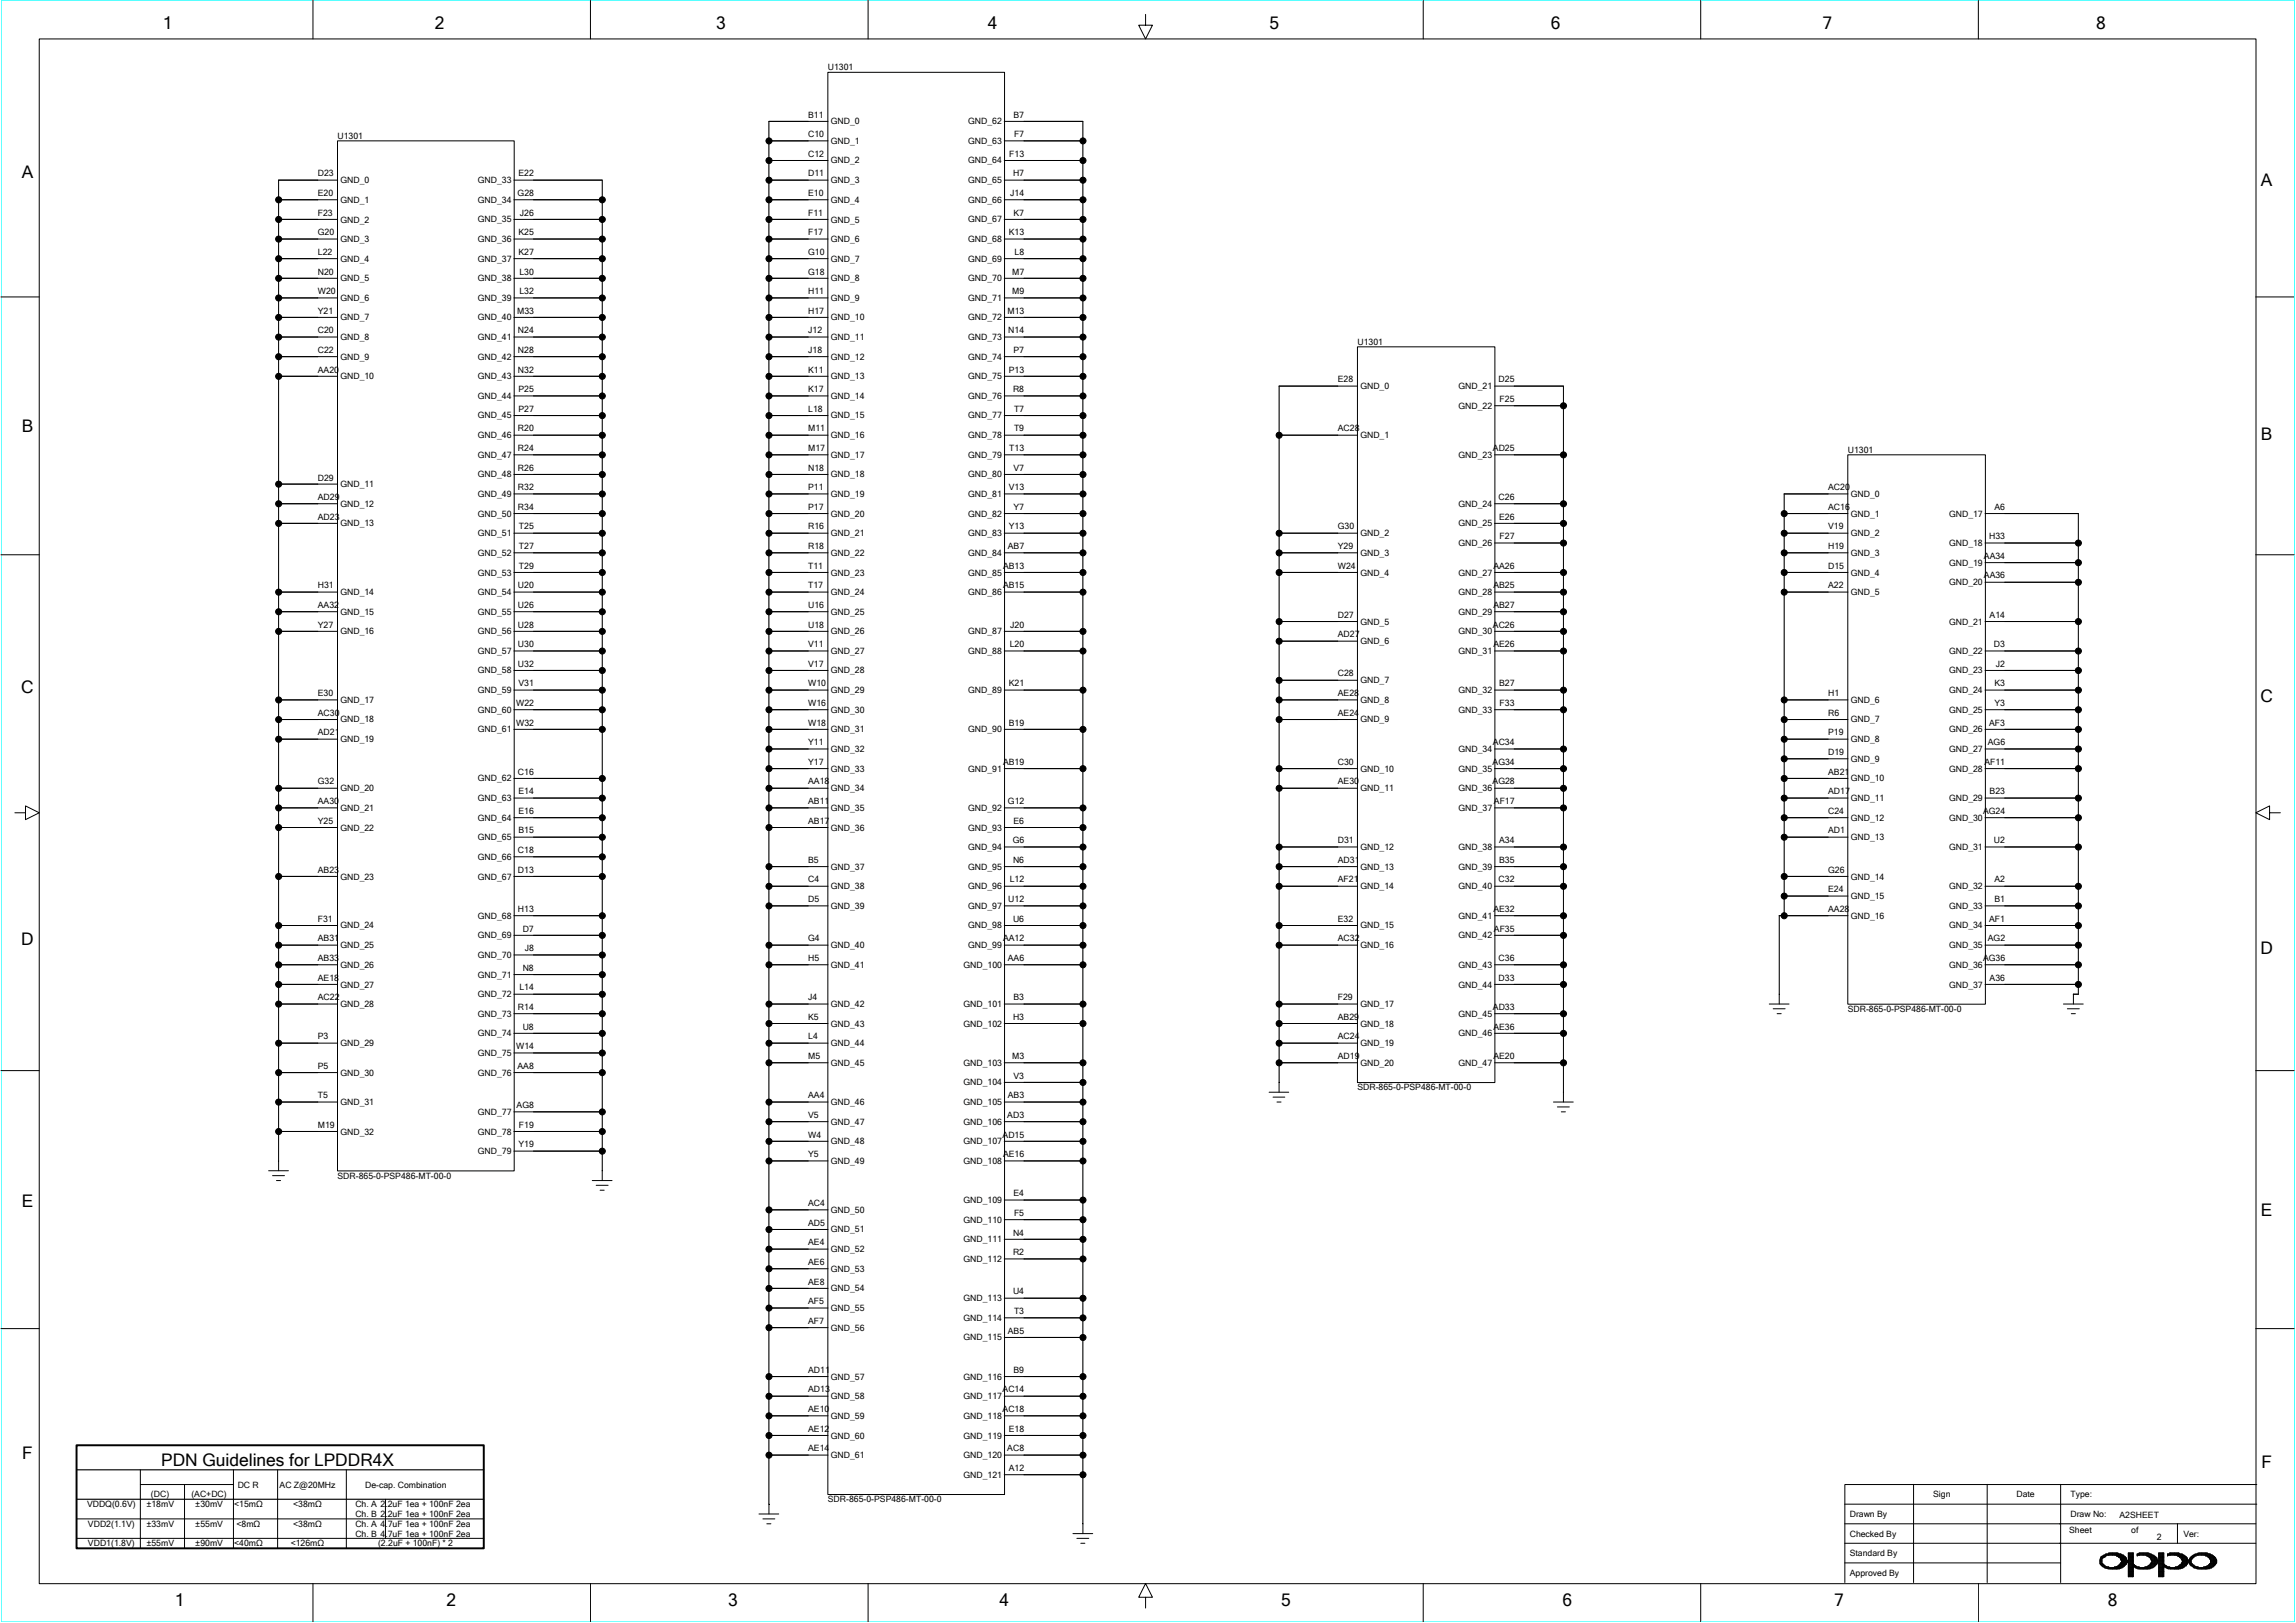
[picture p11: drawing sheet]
<svg xmlns="http://www.w3.org/2000/svg" width="297mm" height="210mm" viewBox="0 0 297 210" stroke-linecap="round" stroke-linejoin="round" font-family="sans-serif">
<defs><g id="words">
<g font-size="2.2">
<text x="21.1" y="3.8">1</text>
<text x="56.2" y="3.8">2</text>
<text x="92.7" y="3.8">3</text>
<text x="127.8" y="3.8">4</text>
<text x="164.2" y="3.8">5</text>
<text x="200.6" y="3.8">6</text>
<text x="235.8" y="3.8">7</text>
<text x="271.2" y="3.8">8</text>
<text x="2.8" y="23">A</text>
<text x="292.5" y="24.1">A</text>
<text x="2.8" y="55.8">B</text>
<text x="292.5" y="57">B</text>
<text x="2.7" y="89.7">C</text>
<text x="292.4" y="90.8">C</text>
<text x="2.7" y="122.3">D</text>
<text x="292.4" y="123.5">D</text>
<text x="2.8" y="156.2">E</text>
<text x="292.5" y="157.3">E</text>
<text x="2.9" y="188.8">F</text>
<text x="20.8" y="189.7">PDN Guidelines for LPDDR4X</text>
<text x="292.6" y="189.9">F</text>
<text x="22.6" y="207.8">1</text>
<text x="57.8" y="207.8">2</text>
<text x="94.2" y="207.8">3</text>
<text x="129.3" y="207.8">4</text>
<text x="165.7" y="207.8">5</text>
<text x="202.2" y="207.8">6</text>
<text x="237.3" y="207.8">7</text>
<text x="272.7" y="207.8">8</text>
</g>
<g font-size="1.1">
<text x="107.1" y="9.1">U1301</text>
<text x="43.7" y="18">U1301</text>
<text x="104.6" y="15.2">B11</text>
<text x="104.6" y="17.7">C10</text>
<text x="107.5" y="16.1">GND_0</text>
<text x="125.3" y="16.1">GND_62</text>
<text x="131.1" y="15.2">B7</text>
<text x="131.2" y="17.7">F7</text>
<text x="41.1" y="22.8">D23</text>
<text x="44" y="23.7">GND_0</text>
<text x="61.8" y="23.7">GND_33</text>
<text x="67.1" y="22.8">E22</text>
<text x="104.6" y="20.3">C12</text>
<text x="104.6" y="22.8">D11</text>
<text x="107.5" y="18.6">GND_1</text>
<text x="107.5" y="21.1">GND_2</text>
<text x="107.5" y="23.7">GND_3</text>
<text x="125.3" y="18.6">GND_63</text>
<text x="125.3" y="21.1">GND_64</text>
<text x="125.3" y="23.7">GND_65</text>
<text x="130.6" y="20.3">F13</text>
<text x="131.1" y="22.8">H7</text>
<text x="41.1" y="27.9">F23</text>
<text x="41.1" y="25.4">E20</text>
<text x="44" y="26.2">GND_1</text>
<text x="44" y="28.8">GND_2</text>
<text x="61.8" y="26.2">GND_34</text>
<text x="61.8" y="28.8">GND_35</text>
<text x="67" y="25.4">G28</text>
<text x="67.3" y="27.9">J26</text>
<text x="104.6" y="25.4">E10</text>
<text x="104.6" y="27.9">F11</text>
<text x="107.5" y="26.2">GND_4</text>
<text x="107.5" y="28.8">GND_5</text>
<text x="125.3" y="26.2">GND_66</text>
<text x="125.3" y="28.8">GND_67</text>
<text x="130.7" y="25.4">J14</text>
<text x="131.1" y="27.9">K7</text>
<text x="41.1" y="35.5">N20</text>
<text x="41.1" y="30.4">G20</text>
<text x="41.1" y="33">L22</text>
<text x="44" y="31.3">GND_3</text>
<text x="44" y="33.8">GND_4</text>
<text x="61.8" y="31.3">GND_36</text>
<text x="61.8" y="33.8">GND_37</text>
<text x="67.1" y="30.4">K25</text>
<text x="67.1" y="33">K27</text>
<text x="67.2" y="35.5">L30</text>
<text x="104.6" y="30.4">F17</text>
<text x="104.6" y="33">G10</text>
<text x="104.6" y="35.5">G18</text>
<text x="107.5" y="31.3">GND_6</text>
<text x="107.5" y="33.8">GND_7</text>
<text x="125.3" y="31.3">GND_68</text>
<text x="125.3" y="33.8">GND_69</text>
<text x="130.5" y="30.4">K13</text>
<text x="131" y="35.5">M7</text>
<text x="131.3" y="33">L8</text>
<text x="41.1" y="38.1">W20</text>
<text x="41.1" y="40.6">Y21</text>
<text x="44" y="36.4">GND_5</text>
<text x="44" y="38.9">GND_6</text>
<text x="44" y="41.4">GND_7</text>
<text x="61.8" y="36.4">GND_38</text>
<text x="61.8" y="38.9">GND_39</text>
<text x="61.8" y="41.4">GND_40</text>
<text x="66.9" y="40.6">M33</text>
<text x="67.2" y="38.1">L32</text>
<text x="104.6" y="38.1">H11</text>
<text x="104.6" y="40.6">H17</text>
<text x="107.5" y="36.4">GND_8</text>
<text x="107.5" y="38.9">GND_9</text>
<text x="107.5" y="41.4">GND_10</text>
<text x="125.3" y="36.4">GND_70</text>
<text x="125.3" y="38.9">GND_71</text>
<text x="125.3" y="41.4">GND_72</text>
<text x="130.3" y="40.6">M13</text>
<text x="131" y="38.1">M9</text>
<text x="41.1" y="45.7">C22</text>
<text x="41.1" y="43.1">C20</text>
<text x="44" y="44">GND_8</text>
<text x="44" y="46.5">GND_9</text>
<text x="61.8" y="44">GND_41</text>
<text x="61.8" y="46.5">GND_42</text>
<text x="67" y="43.1">N24</text>
<text x="67" y="45.7">N28</text>
<text x="104.6" y="43.1">J12</text>
<text x="104.6" y="45.7">J18</text>
<text x="107.5" y="44">GND_11</text>
<text x="107.5" y="46.5">GND_12</text>
<text x="125.3" y="44">GND_73</text>
<text x="125.3" y="46.5">GND_74</text>
<text x="130.4" y="43.1">N14</text>
<text x="131.1" y="45.7">P7</text>
<text x="175.6" y="44.6">U1301</text>
<text x="41.1" y="48.2">AA20</text>
<text x="44" y="49.1">GND_10</text>
<text x="61.8" y="49.1">GND_43</text>
<text x="61.8" y="51.6">GND_44</text>
<text x="67" y="48.2">N32</text>
<text x="67.1" y="50.7">P25</text>
<text x="67.1" y="53.3">P27</text>
<text x="104.6" y="48.2">K11</text>
<text x="104.6" y="50.7">K17</text>
<text x="104.6" y="53.3">L18</text>
<text x="107.5" y="49.1">GND_13</text>
<text x="107.5" y="51.6">GND_14</text>
<text x="125.3" y="49.1">GND_75</text>
<text x="125.3" y="51.6">GND_76</text>
<text x="130.5" y="48.2">P13</text>
<text x="131.1" y="50.7">R8</text>
<text x="131.2" y="53.3">T7</text>
<text x="173.1" y="49.5">E28</text>
<text x="176" y="50.3">GND_0</text>
<text x="188.7" y="50.3">GND_21</text>
<text x="188.7" y="52.9">GND_22</text>
<text x="193.9" y="49.5">D25</text>
<text x="194" y="52">F25</text>
<text x="61.8" y="54.1">GND_45</text>
<text x="61.8" y="56.7">GND_46</text>
<text x="61.8" y="59.2">GND_47</text>
<text x="67" y="55.8">R20</text>
<text x="67" y="58.4">R24</text>
<text x="104.6" y="55.8">M11</text>
<text x="104.6" y="58.4">M17</text>
<text x="107.5" y="54.1">GND_15</text>
<text x="107.5" y="56.7">GND_16</text>
<text x="107.5" y="59.2">GND_17</text>
<text x="125.3" y="54.1">GND_77</text>
<text x="125.3" y="56.7">GND_78</text>
<text x="125.3" y="59.2">GND_79</text>
<text x="130.6" y="58.4">T13</text>
<text x="131.2" y="55.8">T9</text>
<text x="173.1" y="55.8">AC28</text>
<text x="176" y="56.7">GND_1</text>
<text x="188.7" y="59.2">GND_23</text>
<text x="193.1" y="58.4">AD25</text>
<text x="239.1" y="58.6">U1301</text>
<text x="41.1" y="64.7">AD29</text>
<text x="41.1" y="62.2">D29</text>
<text x="44" y="63">GND_11</text>
<text x="44" y="65.6">GND_12</text>
<text x="61.8" y="61.8">GND_48</text>
<text x="61.8" y="64.3">GND_49</text>
<text x="67" y="66">R34</text>
<text x="67" y="60.9">R26</text>
<text x="67" y="63.4">R32</text>
<text x="104.6" y="60.9">N18</text>
<text x="104.6" y="63.4">P11</text>
<text x="104.6" y="66">P17</text>
<text x="107.5" y="61.8">GND_18</text>
<text x="107.5" y="64.3">GND_19</text>
<text x="125.3" y="61.8">GND_80</text>
<text x="125.3" y="64.3">GND_81</text>
<text x="130.5" y="63.4">V13</text>
<text x="131.1" y="60.9">V7</text>
<text x="131.1" y="66">Y7</text>
<text x="188.7" y="65.6">GND_24</text>
<text x="193.9" y="64.7">C26</text>
<text x="236.5" y="63.4">AC20</text>
<text x="236.5" y="66">AC16</text>
<text x="239.4" y="64.3">GND_0</text>
<text x="258" y="66">A6</text>
<text x="41.1" y="67.2">AD23</text>
<text x="44" y="68.1">GND_13</text>
<text x="61.8" y="66.8">GND_50</text>
<text x="61.8" y="69.4">GND_51</text>
<text x="61.8" y="71.9">GND_52</text>
<text x="67.1" y="68.5">T25</text>
<text x="67.1" y="71">T27</text>
<text x="104.6" y="68.5">R16</text>
<text x="104.6" y="71">R18</text>
<text x="107.5" y="66.8">GND_20</text>
<text x="107.5" y="69.4">GND_21</text>
<text x="107.5" y="71.9">GND_22</text>
<text x="125.3" y="66.8">GND_82</text>
<text x="125.3" y="69.4">GND_83</text>
<text x="125.3" y="71.9">GND_84</text>
<text x="130.4" y="71">AB7</text>
<text x="130.5" y="68.5">Y13</text>
<text x="173.1" y="68.5">G30</text>
<text x="173.1" y="71">Y29</text>
<text x="176" y="69.4">GND_2</text>
<text x="176" y="71.9">GND_3</text>
<text x="188.7" y="68.1">GND_25</text>
<text x="188.7" y="70.7">GND_26</text>
<text x="193.9" y="67.2">E26</text>
<text x="194" y="69.8">F27</text>
<text x="236.5" y="68.5">V19</text>
<text x="236.5" y="71">H19</text>
<text x="239.4" y="66.8">GND_1</text>
<text x="239.4" y="69.4">GND_2</text>
<text x="239.4" y="71.9">GND_3</text>
<text x="252.2" y="66.8">GND_17</text>
<text x="252.2" y="70.7">GND_18</text>
<text x="257.3" y="69.8">H33</text>
<text x="41.1" y="76.1">H31</text>
<text x="44" y="77">GND_14</text>
<text x="61.8" y="74.5">GND_53</text>
<text x="61.8" y="77">GND_54</text>
<text x="67" y="76.1">U20</text>
<text x="67.1" y="73.6">T29</text>
<text x="104.6" y="76.1">T17</text>
<text x="104.6" y="73.6">T11</text>
<text x="107.5" y="74.5">GND_23</text>
<text x="107.5" y="77">GND_24</text>
<text x="125.3" y="74.5">GND_85</text>
<text x="125.3" y="77">GND_86</text>
<text x="129.8" y="73.6">AB13</text>
<text x="129.8" y="76.1">AB15</text>
<text x="173.1" y="73.6">W24</text>
<text x="176" y="74.5">GND_4</text>
<text x="188.7" y="74.5">GND_27</text>
<text x="188.7" y="77">GND_28</text>
<text x="193.2" y="73.6">AA26</text>
<text x="193.2" y="76.1">AB25</text>
<text x="236.5" y="73.6">D15</text>
<text x="236.5" y="76.1">A22</text>
<text x="239.4" y="74.5">GND_4</text>
<text x="239.4" y="77">GND_5</text>
<text x="252.2" y="73.2">GND_19</text>
<text x="252.2" y="75.7">GND_20</text>
<text x="256.7" y="72.3">AA34</text>
<text x="256.7" y="74.8">AA36</text>
<text x="41.1" y="78.7">AA32</text>
<text x="41.1" y="81.2">Y27</text>
<text x="44" y="79.5">GND_15</text>
<text x="44" y="82.1">GND_16</text>
<text x="61.8" y="79.5">GND_55</text>
<text x="61.8" y="82.1">GND_56</text>
<text x="67" y="78.7">U26</text>
<text x="67" y="81.2">U28</text>
<text x="67" y="83.7">U30</text>
<text x="104.6" y="78.7">U16</text>
<text x="104.6" y="81.2">U18</text>
<text x="104.6" y="83.7">V11</text>
<text x="107.5" y="79.5">GND_25</text>
<text x="107.5" y="82.1">GND_26</text>
<text x="125.3" y="82.1">GND_87</text>
<text x="130.6" y="83.7">L20</text>
<text x="130.7" y="81.2">J20</text>
<text x="173.1" y="82.5">AD27</text>
<text x="173.1" y="79.9">D27</text>
<text x="176" y="80.8">GND_5</text>
<text x="176" y="83.4">GND_6</text>
<text x="188.7" y="79.5">GND_29</text>
<text x="188.7" y="82.1">GND_30</text>
<text x="193.1" y="81.2">AC26</text>
<text x="193.2" y="78.7">AB27</text>
<text x="193.2" y="83.7">AE26</text>
<text x="252.2" y="80.8">GND_21</text>
<text x="257.4" y="79.9">A14</text>
<text x="258" y="83.7">D3</text>
<text x="61.8" y="84.6">GND_57</text>
<text x="61.8" y="87.1">GND_58</text>
<text x="61.8" y="89.7">GND_59</text>
<text x="67" y="86.3">U32</text>
<text x="67.1" y="88.8">V31</text>
<text x="104.6" y="86.3">V17</text>
<text x="104.6" y="88.8">W10</text>
<text x="107.5" y="84.6">GND_27</text>
<text x="107.5" y="87.1">GND_28</text>
<text x="107.5" y="89.7">GND_29</text>
<text x="125.3" y="84.6">GND_88</text>
<text x="125.3" y="89.7">GND_89</text>
<text x="130.5" y="88.8">K21</text>
<text x="173.1" y="87.5">C28</text>
<text x="176" y="88.4">GND_7</text>
<text x="188.7" y="84.6">GND_31</text>
<text x="188.7" y="89.7">GND_32</text>
<text x="193.9" y="88.8">B27</text>
<text x="252.2" y="84.6">GND_22</text>
<text x="252.2" y="87.1">GND_23</text>
<text x="252.2" y="89.7">GND_24</text>
<text x="258" y="88.8">K3</text>
<text x="258.2" y="86.3">J2</text>
<text x="41.1" y="92.6">AC30</text>
<text x="41.1" y="95.1">AD21</text>
<text x="41.1" y="90.1">E30</text>
<text x="44" y="91">GND_17</text>
<text x="44" y="93.5">GND_18</text>
<text x="61.8" y="92.2">GND_60</text>
<text x="61.8" y="94.8">GND_61</text>
<text x="66.8" y="91.3">W22</text>
<text x="66.8" y="93.9">W32</text>
<text x="104.6" y="91.3">W16</text>
<text x="104.6" y="93.9">W18</text>
<text x="107.5" y="92.2">GND_30</text>
<text x="107.5" y="94.8">GND_31</text>
<text x="125.3" y="94.8">GND_90</text>
<text x="130.5" y="93.9">B19</text>
<text x="173.1" y="90.1">AE28</text>
<text x="173.1" y="92.6">AE24</text>
<text x="176" y="91">GND_8</text>
<text x="176" y="93.5">GND_9</text>
<text x="188.7" y="92.2">GND_33</text>
<text x="194" y="91.3">F33</text>
<text x="236.5" y="90.1">H1</text>
<text x="236.5" y="92.6">R6</text>
<text x="236.5" y="95.1">P19</text>
<text x="239.4" y="91">GND_6</text>
<text x="239.4" y="93.5">GND_7</text>
<text x="252.2" y="92.2">GND_25</text>
<text x="252.2" y="94.8">GND_26</text>
<text x="257.3" y="93.9">AF3</text>
<text x="258" y="91.3">Y3</text>
<text x="41.1" y="101.5">G32</text>
<text x="44" y="96">GND_19</text>
<text x="61.8" y="101.1">GND_62</text>
<text x="67" y="100.2">C16</text>
<text x="104.6" y="96.4">Y11</text>
<text x="104.6" y="99">Y17</text>
<text x="104.6" y="101.5">AA18</text>
<text x="107.5" y="97.3">GND_32</text>
<text x="107.5" y="99.8">GND_33</text>
<text x="125.3" y="99.8">GND_91</text>
<text x="129.8" y="99">AB19</text>
<text x="173.1" y="99">C30</text>
<text x="173.1" y="101.5">AE30</text>
<text x="176" y="99.8">GND_10</text>
<text x="188.7" y="97.3">GND_34</text>
<text x="188.7" y="99.8">GND_35</text>
<text x="193.1" y="99">AG34</text>
<text x="193.1" y="101.5">AG28</text>
<text x="193.1" y="96.4">AC34</text>
<text x="236.5" y="97.7">D19</text>
<text x="236.5" y="100.2">AB21</text>
<text x="239.4" y="96">GND_8</text>
<text x="239.4" y="98.6">GND_9</text>
<text x="239.4" y="101.1">GND_10</text>
<text x="252.2" y="97.3">GND_27</text>
<text x="252.2" y="99.8">GND_28</text>
<text x="256.7" y="99">AF11</text>
<text x="257.2" y="96.4">AG6</text>
<text x="41.1" y="106.6">Y25</text>
<text x="41.1" y="104">AA30</text>
<text x="44" y="102.4">GND_20</text>
<text x="44" y="104.9">GND_21</text>
<text x="44" y="107.5">GND_22</text>
<text x="61.8" y="103.7">GND_63</text>
<text x="61.8" y="106.2">GND_64</text>
<text x="67.1" y="102.8">E14</text>
<text x="67.1" y="105.3">E16</text>
<text x="67.1" y="107.8">B15</text>
<text x="104.6" y="106.6">AB17</text>
<text x="104.6" y="104">AB11</text>
<text x="107.5" y="102.4">GND_34</text>
<text x="107.5" y="104.9">GND_35</text>
<text x="107.5" y="107.5">GND_36</text>
<text x="125.3" y="104.9">GND_92</text>
<text x="125.3" y="107.5">GND_93</text>
<text x="130.4" y="104">G12</text>
<text x="131.1" y="106.6">E6</text>
<text x="176" y="102.4">GND_11</text>
<text x="188.7" y="102.4">GND_36</text>
<text x="188.7" y="104.9">GND_37</text>
<text x="193.3" y="104">AF17</text>
<text x="236.5" y="102.8">AD17</text>
<text x="236.5" y="105.3">C24</text>
<text x="236.5" y="107.8">AD1</text>
<text x="239.4" y="103.7">GND_11</text>
<text x="239.4" y="106.2">GND_12</text>
<text x="252.2" y="103.7">GND_29</text>
<text x="252.2" y="106.2">GND_30</text>
<text x="256.6" y="105.3">AG24</text>
<text x="257.4" y="102.8">B23</text>
<text x="41.1" y="112.9">AB23</text>
<text x="44" y="113.8">GND_23</text>
<text x="61.8" y="108.7">GND_65</text>
<text x="61.8" y="111.2">GND_66</text>
<text x="61.8" y="113.8">GND_67</text>
<text x="67" y="110.4">C18</text>
<text x="67" y="112.9">D13</text>
<text x="104.6" y="111.6">B5</text>
<text x="107.5" y="112.5">GND_37</text>
<text x="125.3" y="110">GND_94</text>
<text x="125.3" y="112.5">GND_95</text>
<text x="131" y="109.1">G6</text>
<text x="131.1" y="111.6">N6</text>
<text x="173.1" y="109.1">D31</text>
<text x="173.1" y="111.6">AD31</text>
<text x="176" y="110">GND_12</text>
<text x="176" y="112.5">GND_13</text>
<text x="188.7" y="110">GND_38</text>
<text x="188.7" y="112.5">GND_39</text>
<text x="193.9" y="109.1">A34</text>
<text x="193.9" y="111.6">B35</text>
<text x="236.5" y="112.9">G26</text>
<text x="239.4" y="108.7">GND_13</text>
<text x="239.4" y="113.8">GND_14</text>
<text x="252.2" y="110">GND_31</text>
<text x="258" y="109.1">U2</text>
<text x="41.1" y="119.3">F31</text>
<text x="61.8" y="118.9">GND_68</text>
<text x="67" y="118">H13</text>
<text x="104.6" y="114.2">C4</text>
<text x="104.6" y="116.7">D5</text>
<text x="107.5" y="115.1">GND_38</text>
<text x="107.5" y="117.6">GND_39</text>
<text x="125.3" y="115.1">GND_96</text>
<text x="125.3" y="117.6">GND_97</text>
<text x="130.4" y="116.7">U12</text>
<text x="130.6" y="114.2">L12</text>
<text x="131.1" y="119.3">U6</text>
<text x="173.1" y="114.2">AF21</text>
<text x="173.1" y="119.3">E32</text>
<text x="176" y="115.1">GND_14</text>
<text x="188.7" y="115.1">GND_40</text>
<text x="188.7" y="118.9">GND_41</text>
<text x="193.2" y="118">AE32</text>
<text x="193.9" y="114.2">C32</text>
<text x="236.5" y="115.4">E24</text>
<text x="236.5" y="118">AA28</text>
<text x="239.4" y="116.3">GND_15</text>
<text x="239.4" y="118.9">GND_16</text>
<text x="252.2" y="115.1">GND_32</text>
<text x="252.2" y="117.6">GND_33</text>
<text x="257.3" y="119.3">AF1</text>
<text x="258" y="114.2">A2</text>
<text x="258" y="116.7">B1</text>
<text x="41.1" y="121.8">AB31</text>
<text x="41.1" y="124.3">AB33</text>
<text x="44" y="120.1">GND_24</text>
<text x="44" y="122.7">GND_25</text>
<text x="44" y="125.2">GND_26</text>
<text x="61.8" y="121.4">GND_69</text>
<text x="61.8" y="124">GND_70</text>
<text x="67.6" y="120.5">D7</text>
<text x="67.6" y="125.6">N8</text>
<text x="67.9" y="123.1">J8</text>
<text x="104.6" y="121.8">G4</text>
<text x="104.6" y="124.3">H5</text>
<text x="107.5" y="122.7">GND_40</text>
<text x="107.5" y="125.2">GND_41</text>
<text x="124.6" y="125.2">GND_100</text>
<text x="125.3" y="120.1">GND_98</text>
<text x="125.3" y="122.7">GND_99</text>
<text x="129.8" y="121.8">AA12</text>
<text x="130.4" y="124.3">AA6</text>
<text x="173.1" y="121.8">AC32</text>
<text x="176" y="120.1">GND_15</text>
<text x="176" y="122.7">GND_16</text>
<text x="188.7" y="121.4">GND_42</text>
<text x="188.7" y="125.2">GND_43</text>
<text x="193.3" y="120.5">AF35</text>
<text x="193.9" y="124.3">C36</text>
<text x="252.2" y="120.1">GND_34</text>
<text x="252.2" y="122.7">GND_35</text>
<text x="252.2" y="125.2">GND_36</text>
<text x="256.6" y="124.3">AG36</text>
<text x="257.2" y="121.8">AG2</text>
<text x="41.1" y="126.9">AE18</text>
<text x="41.1" y="129.4">AC22</text>
<text x="44" y="127.8">GND_27</text>
<text x="44" y="130.3">GND_28</text>
<text x="61.8" y="126.5">GND_71</text>
<text x="61.8" y="129">GND_72</text>
<text x="61.8" y="131.5">GND_73</text>
<text x="67" y="130.7">R14</text>
<text x="67.2" y="128.1">L14</text>
<text x="104.6" y="129.4">J4</text>
<text x="104.6" y="131.9">K5</text>
<text x="107.5" y="130.3">GND_42</text>
<text x="124.6" y="130.3">GND_101</text>
<text x="131.1" y="131.9">H3</text>
<text x="131.1" y="129.4">B3</text>
<text x="173.1" y="129.4">F29</text>
<text x="173.1" y="131.9">AB29</text>
<text x="176" y="130.3">GND_17</text>
<text x="188.7" y="127.8">GND_44</text>
<text x="188.7" y="131.5">GND_45</text>
<text x="193.1" y="130.7">AD33</text>
<text x="193.9" y="126.9">D33</text>
<text x="239.1" y="130.9">SDR-865-0-PSP486-MT-00-0</text>
<text x="252.2" y="127.8">GND_37</text>
<text x="257.4" y="126.9">A36</text>
<text x="41.1" y="134.5">P3</text>
<text x="44" y="135.3">GND_29</text>
<text x="61.8" y="134.1">GND_74</text>
<text x="61.8" y="136.6">GND_75</text>
<text x="66.8" y="135.7">W14</text>
<text x="67.6" y="133.2">U8</text>
<text x="104.6" y="134.5">L4</text>
<text x="104.6" y="137">M5</text>
<text x="107.5" y="132.8">GND_43</text>
<text x="107.5" y="135.3">GND_44</text>
<text x="107.5" y="137.9">GND_45</text>
<text x="124.6" y="132.8">GND_102</text>
<text x="124.6" y="137.9">GND_103</text>
<text x="131" y="137">M3</text>
<text x="173.1" y="134.5">AC24</text>
<text x="173.1" y="137">AD19</text>
<text x="176" y="132.8">GND_18</text>
<text x="176" y="135.3">GND_19</text>
<text x="176" y="137.9">GND_20</text>
<text x="188.7" y="134.1">GND_46</text>
<text x="188.7" y="137.9">GND_47</text>
<text x="193.2" y="133.2">AE36</text>
<text x="193.2" y="137">AE20</text>
<text x="41.1" y="138.3">P5</text>
<text x="41.1" y="142.1">T5</text>
<text x="44" y="139.2">GND_30</text>
<text x="44" y="143">GND_31</text>
<text x="61.8" y="139.1">GND_76</text>
<text x="66.8" y="143.4">AG8</text>
<text x="66.9" y="138.3">AA8</text>
<text x="104.6" y="142.1">AA4</text>
<text x="107.5" y="143">GND_46</text>
<text x="124.6" y="143">GND_105</text>
<text x="124.6" y="140.4">GND_104</text>
<text x="130.4" y="142.1">AB3</text>
<text x="131.1" y="139.6">V3</text>
<text x="175.6" y="141.1">SDR-865-0-PSP486-MT-00-0</text>
<text x="41.1" y="145.9">M19</text>
<text x="44" y="146.8">GND_32</text>
<text x="61.8" y="144.2">GND_77</text>
<text x="61.8" y="146.8">GND_78</text>
<text x="61.8" y="149.3">GND_79</text>
<text x="67.1" y="148.4">Y19</text>
<text x="67.1" y="145.9">F19</text>
<text x="104.6" y="144.6">V5</text>
<text x="104.6" y="147.2">W4</text>
<text x="104.6" y="149.7">Y5</text>
<text x="107.5" y="145.5">GND_47</text>
<text x="107.5" y="148">GND_48</text>
<text x="124.6" y="145.5">GND_106</text>
<text x="124.6" y="148">GND_107</text>
<text x="129.7" y="147.2">AD15</text>
<text x="129.8" y="149.7">AE16</text>
<text x="130.3" y="144.6">AD3</text>
<text x="43.7" y="152.5">SDR-865-0-PSP486-MT-00-0</text>
<text x="107.5" y="150.6">GND_49</text>
<text x="124.6" y="150.6">GND_108</text>
<text x="124.6" y="155.6">GND_109</text>
<text x="131.1" y="154.8">E4</text>
<text x="104.6" y="156">AC4</text>
<text x="104.6" y="158.6">AD5</text>
<text x="104.6" y="161.1">AE4</text>
<text x="107.5" y="156.9">GND_50</text>
<text x="107.5" y="159.4">GND_51</text>
<text x="124.6" y="158.2">GND_110</text>
<text x="124.6" y="160.7">GND_111</text>
<text x="131.1" y="159.9">N4</text>
<text x="131.2" y="157.3">F5</text>
<text x="104.6" y="163.7">AE6</text>
<text x="104.6" y="166.2">AE8</text>
<text x="107.5" y="162">GND_52</text>
<text x="107.5" y="164.5">GND_53</text>
<text x="107.5" y="167.1">GND_54</text>
<text x="124.6" y="163.3">GND_112</text>
<text x="131.1" y="167.5">U4</text>
<text x="131.1" y="162.4">R2</text>
<text x="104.6" y="168.7">AF5</text>
<text x="104.6" y="171.3">AF7</text>
<text x="107.5" y="169.6">GND_55</text>
<text x="107.5" y="172.1">GND_56</text>
<text x="124.6" y="168.3">GND_113</text>
<text x="124.6" y="170.9">GND_114</text>
<text x="124.6" y="173.4">GND_115</text>
<text x="130.4" y="172.5">AB5</text>
<text x="131.2" y="170">T3</text>
<text x="104.6" y="177.6">AD11</text>
<text x="107.5" y="178.5">GND_57</text>
<text x="124.6" y="178.5">GND_116</text>
<text x="131.1" y="177.6">B9</text>
<text x="104.6" y="180.1">AD13</text>
<text x="104.6" y="182.7">AE10</text>
<text x="104.6" y="185.2">AE12</text>
<text x="107.5" y="181">GND_58</text>
<text x="107.5" y="183.6">GND_59</text>
<text x="124.6" y="181">GND_117</text>
<text x="124.6" y="183.6">GND_118</text>
<text x="129.7" y="180.1">AC14</text>
<text x="129.7" y="182.7">AC18</text>
<text x="130.5" y="185.2">E18</text>
<text x="104.6" y="187.8">AE14</text>
<text x="107.5" y="186.1">GND_60</text>
<text x="107.5" y="188.6">GND_61</text>
<text x="124.6" y="186.1">GND_119</text>
<text x="124.6" y="188.6">GND_120</text>
<text x="124.6" y="191.2">GND_121</text>
<text x="130.3" y="187.8">AC8</text>
<text x="130.5" y="190.3">A12</text>
<text x="11.3" y="195">VDDQ(0.6V)</text>
<text x="11.4" y="197.5">VDD2(1.1V)</text>
<text x="18.9" y="195">±18mV</text>
<text x="18.9" y="197.5">±33mV</text>
<text x="19.5" y="193.7">(DC)</text>
<text x="24.8" y="193.7">(AC+DC)</text>
<text x="25.3" y="195">±30mV</text>
<text x="25.3" y="197.5">±55mV</text>
<text x="30.3" y="195">&lt;15mΩ</text>
<text x="30.6" y="197.5">&lt;8mΩ</text>
<text x="30.8" y="192.5">DC R</text>
<text x="36.2" y="192.5">AC Z@20MHz</text>
<text x="37.9" y="195">&lt;38mΩ</text>
<text x="37.9" y="197.5">&lt;38mΩ</text>
<text x="46" y="197.5">Ch. A 4.7uF 1ea + 100nF 2ea</text>
<text x="46" y="195">Ch. A 2.2uF 1ea + 100nF 2ea</text>
<text x="46" y="196.3">Ch. B 2.2uF 1ea + 100nF 2ea</text>
<text x="47.2" y="192.5">De-cap. Combination</text>
<text x="107.1" y="194.4">SDR-865-0-PSP486-MT-00-0</text>
<text x="239.3" y="196.3">Drawn By</text>
<text x="250.1" y="193.7">Sign</text>
<text x="260.9" y="193.7">Date</text>
<text x="267.9" y="193.7">Type:</text>
<text x="267.9" y="196.3">Draw No:</text>
<text x="274.2" y="196.4">A2SHEET</text>
<text x="11.4" y="200.1">VDD1(1.8V)</text>
<text x="18.9" y="200.1">±55mV</text>
<text x="25.3" y="200.1">±90mV</text>
<text x="30.3" y="200.1">&lt;40mΩ</text>
<text x="37.6" y="200.1">&lt;126mΩ</text>
<text x="46" y="198.8">Ch. B 4.7uF 1ea + 100nF 2ea</text>
<text x="48.9" y="200.1">(2.2uF + 100nF) * 2</text>
<text x="239.3" y="198.8">Checked By</text>
<text x="239.3" y="201.3">Standard By</text>
<text x="239.3" y="203.9">Approved By</text>
<text x="267.7" y="198.3">Sheet</text>
<text x="275.7" y="198.3">of</text>
<text x="279" y="199.2">2</text>
<text x="282.5" y="198.8">Ver:</text>
</g>
</g></defs>
<path d="M.1 0h296.8v209.8h-296.8z" fill="none" stroke="#0ff" stroke-width=".13"/>
<g fill="none" stroke="#000" stroke-width=".13">
<path d="M5.1 5h286.8v199.9h-286.8zM40.5 .1v4.9M43.7 18.2h22.8v133.3h-22.8zM76.4 .1v4.9M99.5 15.7h7.6M99.5 18.2h7.6M99.5 15.7v180.2M107.1 9.4h22.9v184h-22.9zM112.3 .1v4.9M129.9 15.7h10.2v182.7M129.9 18.2h10.2M148.2 1.9v1.4h.9l-.9 1.7-.9-1.7h.9"/>
<path d="M184.1 .1v4.9M220 .1v4.9M255.9 .1v4.9M.1 38.4h5M43.7 23.3h-7.7v128.2M43.7 25.8h-7.7M43.7 28.4h-7.7M43.7 30.9h-7.7M43.7 33.5h-7.7M43.7 36h-7.7M43.7 38.5h-7.7M66.5 23.3h11.4v129.4"/>
<path d="M66.5 25.8h11.4M66.5 28.4h11.4M66.5 30.9h11.4M66.5 33.5h11.4M66.5 36h11.4M66.5 38.5h11.4M99.5 23.3h7.6M99.5 25.8h7.6M99.5 28.4h7.6M99.5 30.9h7.6M99.5 33.5h7.6M99.5 36h7.6"/>
<path d="M99.5 38.5h7.6M99.5 20.8h7.6M129.9 23.3h10.2M129.9 25.8h10.2M129.9 28.4h10.2M129.9 30.9h10.2M129.9 33.5h10.2M129.9 36h10.2M129.9 38.5h10.2M129.9 20.8h10.2M291.8 38.4h5M43.7 41.1h-7.7"/>
<path d="M43.7 43.6h-7.7M43.7 46.1h-7.7M43.7 48.7h-7.7M66.5 41.1h11.4M66.5 43.6h11.4M66.5 46.1h11.4M66.5 48.7h11.4M66.5 51.2h11.4M66.5 53.8h11.4M66.5 56.3h11.4M66.5 58.8h11.4M99.5 41.1h7.6"/>
<path d="M99.5 43.6h7.6M99.5 46.1h7.6M99.5 48.7h7.6M99.5 51.2h7.6M99.5 53.8h7.6M99.5 56.3h7.6M99.5 58.8h7.6M129.9 41.1h10.2M129.9 43.6h10.2M129.9 46.1h10.2M129.9 48.7h10.2M129.9 51.2h10.2"/>
<path d="M129.9 53.8h10.2M129.9 56.3h10.2M129.9 58.8h10.2M165.5 56.3h10.1M175.6 44.9h17.8v95.2h-17.8zM175.6 50h-10.1v91.3M193.4 50h8.9v92.6M193.4 58.8h8.9M193.4 52.5h8.9M239.1 58.8h17.8v71.1h-17.8zM.1 71.8h5M43.7 62.6h-7.7"/>
<path d="M43.7 65.2h-7.7M43.7 67.7h-7.7M43.7 76.6h-7.7M43.7 79.1h-7.7M66.5 76.6h11.4M66.5 79.1h11.4M66.5 61.4h11.4M66.5 63.9h11.4M66.5 66.4h11.4M66.5 69h11.4M66.5 71.5h11.4M66.5 74.1h11.4"/>
<path d="M99.5 76.6h7.6M99.5 79.1h7.6M99.5 61.4h7.6M99.5 63.9h7.6M99.5 66.4h7.6M99.5 69h7.6M99.5 71.5h7.6M99.5 74.1h7.6M129.9 76.6h10.2M129.9 61.4h10.2M129.9 63.9h10.2M129.9 66.4h10.2"/>
<path d="M129.9 69h10.2M129.9 71.5h10.2M129.9 74.1h10.2M165.5 69h10.1M165.5 71.5h10.1M165.5 74.1h10.1M193.4 65.2h8.9M193.4 67.7h8.9M193.4 76.6h8.9M193.4 79.1h8.9M193.4 74.1h8.9M193.4 70.3h8.9"/>
<path d="M230.8 76.6h8.3M230.8 63.9h8.3M230.8 66.4h8.3M230.8 69h8.3M230.8 71.5h8.3M230.8 74.1h8.3M230.8 63.9v54.6M256.8 66.4h12.1v62.3M256.8 70.3h12.1M256.8 72.8h12.1M256.8 75.3h12.1M291.8 71.8h5"/>
<path d="M43.7 81.7h-7.7M43.7 90.6h-7.7M43.7 93.1h-7.7M43.7 95.6h-7.7M66.5 81.7h11.4M66.5 84.2h11.4M66.5 86.7h11.4M66.5 89.3h11.4M66.5 91.8h11.4M66.5 94.4h11.4M99.5 81.7h7.6M99.5 84.2h7.6"/>
<path d="M99.5 86.7h7.6M99.5 89.3h7.6M99.5 91.8h7.6M99.5 94.4h7.6M99.5 99.4h7.6M99.5 96.9h7.6M129.9 81.7h10.2M129.9 84.2h10.2M129.9 89.3h10.2M129.9 94.4h10.2M129.9 99.4h10.2M165.5 90.6h10.1"/>
<path d="M165.5 93.1h10.1M165.5 80.4h10.1M165.5 83h10.1M165.5 88h10.1M165.5 99.4h10.1M193.4 81.7h8.9M193.4 84.2h8.9M193.4 89.3h8.9M193.4 91.8h8.9M193.4 99.4h8.9M193.4 96.9h8.9M230.8 90.6h8.3"/>
<path d="M230.8 93.1h8.3M230.8 95.6h8.3M230.8 98.2h8.3M256.8 84.2h12.1M256.8 86.7h12.1M256.8 89.3h12.1M256.8 91.8h12.1M256.8 94.4h12.1M256.8 80.4h12.1M256.8 99.4h12.1M256.8 96.9h12.1M1.9 105.2h1.4v-.9l1.8 .9-1.8 .8v-.8"/>
<path d="M43.7 102h-7.7M43.7 104.5h-7.7M43.7 107.1h-7.7M43.7 113.4h-7.7M43.7 119.7h-7.7M66.5 113.4h11.4M66.5 100.7h11.4M66.5 103.3h11.4M66.5 105.8h11.4M66.5 108.3h11.4M66.5 110.8h11.4M66.5 118.5h11.4"/>
<path d="M99.5 102h7.6M99.5 104.5h7.6M99.5 107.1h7.6M99.5 112.1h7.6M99.5 114.7h7.6M99.5 117.2h7.6M129.9 104.5h10.2M129.9 107.1h10.2M129.9 119.7h10.2M129.9 109.6h10.2M129.9 112.1h10.2M129.9 114.7h10.2"/>
<path d="M129.9 117.2h10.2M165.5 102h10.1M165.5 119.7h10.1M165.5 109.6h10.1M165.5 112.1h10.1M165.5 114.7h10.1M193.4 102h8.9M193.4 104.5h8.9M193.4 118.5h8.9M193.4 109.6h8.9M193.4 112.1h8.9M193.4 114.7h8.9"/>
<path d="M230.2 118.5h8.9M230.2 118.5v11.4M230.8 113.4h8.3M230.8 100.7h8.3M230.8 103.3h8.3M230.8 105.8h8.3M230.8 108.3h8.3M230.8 115.9h8.3M256.8 119.7h12.1M256.8 103.3h12.1M256.8 105.8h12.1M256.8 109.6h12.1"/>
<path d="M256.8 114.7h12.1M256.8 117.2h12.1M293.6 105.2v-.9l-1.8 .9 1.8 .8v-.8h1.4M.1 138.5h5M36 129.9h7.7M36 122.3h7.7M36 124.8h7.7M36 127.4h7.7M36 135h7.7M36 138.8h7.7M77.9 131.1h-11.4M77.9 138.8h-11.4"/>
<path d="M77.9 121h-11.4M77.9 123.5h-11.4M77.9 126.1h-11.4M77.9 128.6h-11.4M77.9 133.7h-11.4M77.9 136.2h-11.4M99.5 129.9h7.6M99.5 122.3h7.6M99.5 124.8h7.6M99.5 135h7.6M99.5 132.4h7.6M99.5 137.5h7.6"/>
<path d="M129.9 129.9h10.2M129.9 122.3h10.2M129.9 124.8h10.2M129.9 132.4h10.2M129.9 137.5h10.2M165.5 129.9h10.1M165.5 122.3h10.1M165.5 135h10.1M165.5 132.4h10.1M165.5 137.5h10.1M193.4 131.1h8.9M193.4 124.8h8.9"/>
<path d="M193.4 127.4h8.9M193.4 121h8.9M193.4 133.7h8.9M193.4 137.5h8.9M228.9 129.9h2.6M229.4 130.5h1.5M229.9 131.1h.5M256.8 122.3h12.1M256.8 124.8h12.1M256.8 127.4h12.1M267 129.9h2.5M267.5 130.5h1.5"/>
<path d="M268 131.1h.5M268.2 128.6h.7M268.2 128.6v1.3M291.8 138.5h5M34.8 151.5h2.5M35.3 152.1h1.5M35.8 152.7h.5M36 142.6h7.7M36 146.4h7.7M76.6 152.7h2.6M77.1 153.4h1.6M77.6 154h.6"/>
<path d="M77.9 143.8h-11.4M77.9 146.4h-11.4M77.9 148.9h-11.4M99.5 142.6h7.6M99.5 145.1h7.6M99.5 147.7h7.6M99.5 150.2h7.6M99.5 156.5h7.6M99.5 159.1h7.6M129.9 142.6h10.2M129.9 145.1h10.2M129.9 147.7h10.2"/>
<path d="M129.9 150.2h10.2M129.9 140h10.2M129.9 155.3h10.2M129.9 157.8h10.2M164.2 141.3h2.5M164.7 141.9h1.5M165.2 142.6h.5M201 142.6h2.5M201.5 143.2h1.5M202 143.8h.5M.1 171.9h5M99.5 161.6h7.6"/>
<path d="M99.5 164.1h7.6M99.5 166.7h7.6M99.5 169.2h7.6M99.5 171.8h7.6M99.5 178.1h7.6M129.9 178.1h10.2M129.9 160.3h10.2M129.9 162.9h10.2M129.9 168h10.2M129.9 170.5h10.2M129.9 173h10.2M291.8 171.9h5"/>
<path d="M9.9 199h52.7M9.9 196.5h52.7M18.2 192.1h12M18.2 190.2v10.1M23.9 192.1v8.2M30.2 190.2v10.1M35.9 190.2v10.1M44.8 190.2v10.1M49.9 194v5.1M98.2 195.9h2.6M98.7 196.5h1.5M99.2 197.1h.5"/>
<path d="M99.5 180.6h7.6M99.5 183.2h7.6M99.5 185.7h7.6M99.5 188.3h7.6M129.9 180.6h10.2M129.9 183.2h10.2M129.9 185.7h10.2M129.9 188.3h10.2M129.9 190.8h10.2M138.8 198.4h2.6M139.3 199h1.6M139.8 199.7h.6"/>
<path d="M238.7 194.6h53.3M247.6 192v12.7M257.1 192v12.7M266.6 192v12.7M281.7 197.1v2.6M291.8 199.7h-53.1M291.8 197.1h-53.1M292 192.1h-53.3v12.6M40.5 204.9v4.9M76.4 204.9v4.9M112.3 204.9v4.9M148.2 206.7h.9l-.9-1.8-.9 1.8h.9v1.3"/>
<path d="M184.1 204.9v4.9M220 204.9v4.9M238.7 202.2h27.9M255.9 204.9v4.9M271.7 201.7h.2M271.7 201.8h.2M271.7 202h.2M271.7 202.1h.2M271.7 202.2h.2v.4h.4M271.7 202.3h.4M271.8 201.6h.3M271.8 201.4h.1v-.1l.5-.2 .5-.2h1.1l.1 .2h.4v.1h.2v.1l.3 .1v.2h.1v.2h.1v.4h-.1a1.41 1.41 0 0 1-1.6 .8 2.59 2.59 0 0 1-1.4-.3l-.2-.2-.2-.2v-.5z"/>
<path d="M271.9 201.4v.3M272.1 202.7h.4M272.1 202.3v.3M272.2 201.2v.3M272.2 202.5v.2M272.2 201.4h.1l.3-.2h1.1l.5 .4h.1v.2h.2v.4h-.2v.1l-.2 .2v.1l-.5 .1-.2 .1h-.6v-.1h-.2l-.5-.2v-.2h-.2v-.6zM272.3 202.6v.2h2.3M272.3 201.4h-.5v1.1h.4M272.4 202.7v.2M272.5 201.3h-.4v.3M272.6 201.1v.1M272.6 202.7v.2"/>
<path d="M272.7 201.1v.1M272.7 202.7v.3M272.8 202.7v.3M272.8 201.2h-.5v.3M272.9 203h1.1M272.9 200.9v.3M272.9 202.8v.2M273.1 200.9v.3M273.1 202.8v.2M273.2 200.9v.3M273.2 202.8v.2M273.3 200.9v.3"/>
<path d="M273.3 202.8v.2M273.4 200.9v.3M273.4 202.8v.2M273.6 201.2h1M273.6 200.9v.3M273.6 202.7v.3M273.7 200.9v.3M273.7 202.7v.3M273.8 201.3h.9M273.8 200.9v.4M274 200.9v.4M274 202.6v.4"/>
<path d="M274 200.9h-1.2v.3M274.1 201.4h.9v1.1h-.8v.5M274.1 200.9v.6M274.2 201.1v.4M274.3 201.6h.8v.8l-.9-.1M274.3 201.7h.8M274.3 201.8h.8M274.3 201.1v.6M274.4 201.1h-2v.2M274.5 202h.7M274.5 202.1h.7M274.5 201.2v1.7"/>
<path d="M274.6 201.2v1.5M274.7 201.2v1.5M274.7 202.7h-.9v.3M274.8 201.3l.1 1.3h-.8v.4M275.1 202.2h-.8v.7M275.2 202v.1M275.3 200.9h.7M275.4 201.1h.6M275.4 201.2h.6M275.4 201.3h.6M275.4 201.4h.6M275.4 201.6h.6"/>
<path d="M275.4 201.7h.6M275.4 201.8h.6M275.4 202h.6M275.4 202.7h1M275.4 202.8h.6M275.4 202.6h.9M275.4 203h.6M275.4 203.1h.6M275.4 203.2h.6M275.4 203.3h.6M275.4 203.5h.6M275.4 203.6h.6"/>
<path d="M275.4 202.1h.6M275.4 202.2h.6M275.4 202.3h.6M275.4 202.5h.7M275.4 203.7h.6M275.4 204h.6M275.4 203.9h.6M275.4 200.9v3.1M275.5 200.9v3.1M275.6 200.9v3.1M275.7 200.9v3.1M275.9 200.9v3.1"/>
<path d="M276 200.9v3.1M276.1 202.5v.2M276.2 202.6v.2h2.3M276.4 202.7v.2M276.5 201v.3v-.1h1.1l.2 .1h.2l.3 .5h.1v.4h-.1v.1l-.3 .2v.1l-.5 .1-.1 .1h-.6v-.1h-.4v-.1h-.2l-.2-.3M276.5 201.2h.3M276.5 202.7v.2M276.6 201.1v.1M276.6 202.7v.3M276.8 202.7v.3M276.9 203h1M276.9 200.9v.3"/>
<path d="M276.9 202.8v.2M277 200.9v.3M277 202.8v.2M277.1 200.9v.3M277.1 202.8v.2M277.3 200.9v.3M277.3 202.8v.2M277.4 200.9v.3M277.4 202.8v.2M277.5 201.2h1v1.5M277.5 200.9v.3M277.5 202.7v.3"/>
<path d="M277.6 200.9v.3M277.6 202.7v.3M277.8 201.3h.9M277.8 200.9v.4M277.9 200.9v.4M277.9 202.6v.4M277.9 200.9h-1.1v.3M278 201.4h.9M278 200.9v.6M278.1 202.3h1M278.1 201.1v.4M278.3 201.6h.8"/>
<path d="M278.3 201.7h.8M278.3 201.8h.8M278.3 201.7v-.6h-1.8l.3-.2h1.2v.2h.3l.5 .2v.1l.2 .2v.2h.2v.4h-.2v.1l-.3 .4-.6 .3h-1.6l-.5-.4M278.4 202h.8M278.4 202.1h.8M278.4 201.2v1.7M278.7 201.2v1.5h-.9v.3M278.8 201.3v1.3h-.8v.4M278.9 201.4v1.1M278.9 202.5h-.8v.5M279 201.6v.8M279.1 202.2h-.8v.7"/>
<path d="M279.2 202v.1M279.3 201.1h.6M279.3 201.2h.6M279.3 201.3h.6M279.3 201.4h.6M279.3 201.6h.6M279.3 201.7h.6M279.3 201.8h.6M279.3 202h.6M279.3 202.8h.6M279.3 202.6h.9v.1M279.3 202.7h1"/>
<path d="M279.3 203h.6M279.3 203.1h.6M279.3 203.2h.6M279.3 203.3h.6M279.3 203.5h.6M279.3 203.6h.6M279.3 202.1h.6M279.3 202.2h.6M279.3 202.3h.6M279.3 202.5h.8v.2M279.3 203.7h.6M279.3 204h.6"/>
<path d="M279.3 203.9h.6M279.4 200.9v3.1M279.5 200.9v3.1M279.7 200.9v3.1M279.8 200.9v3.1M279.9 200.9v3.1M279.9 200.9h-.6v3.1M280.2 202.8h2.3M280.3 202.6v.3M280.4 201.2h.3M280.4 201v.3v-.1h1.2l.2 .1 .4 .4v.1h.1v.4h-.1v.1l-.2 .2v.1l-.5 .1-.2 .1-1-.1v-.1l-.4-.1v-.2M280.4 202.7v.2"/>
<path d="M280.6 201.1v.1M280.6 202.7v.3M280.7 201.2v-.3h1.2l-.1 .4M280.7 202.7v.3M280.8 203h1.1M280.8 200.9v.3M280.8 202.8v.2M280.9 200.9v.3M280.9 202.8v.2M281.1 200.9v.3M281.1 202.8v.2M281.2 200.9v.3"/>
<path d="M281.2 202.8v.2M281.3 200.9v.3M281.3 202.8v.2M281.4 201.2h1.1M281.5 200.9v.3M281.5 202.7v.3M281.6 200.9v.3M281.6 202.7v.3M281.7 201.3h.9M281.7 200.9v.3M281.8 202.6v.4M282 201.4h.9"/>
<path d="M282 201.1v.4M282.1 201.1v.4M282.2 201.6h.8M282.2 201.7h.8M282.2 202.2h.9M282.2 201.6v-.5h-1.8l.3-.2h1.3v.2h.3l.7 .5 .1 .2v.4h-.1a1.57 1.57 0 0 1-1.9 .8h-.7v-.2l-.5-.1v-.1M282.3 201.8h.8M282.3 202h.8M282.3 202.1h.8M282.3 201.1v1.8M282.5 201.2v1.5M282.6 201.2v1.5"/>
<path d="M282.6 202.7h-.9v.3M282.7 201.3v1.3M282.7 202.6h-.7v.4M282.8 201.4v1.2M282.9 202.5h-.8v.5M283 201.7v.7M283 202.3h-.8v.6M283.2 201.8h.3M283.2 202h.3M283.2 202.1h.3M283.2 202.2h.3M283.3 201.7h.3"/>
<path d="M283.3 202.3h.3M283.5 202.5h.2M283.5 202.1v.5M283.6 201.6h.1v-.2h.1v-.1l.3-.1h1.3l.2 .1v.1h.1v.2h.2v.1h.1v.5l-.6 .5h-.3l-.1 .1h-.5l-.2-.1-.5-.1-.3-.4v-.5h.1zM283.6 202.3v.3h.3M283.6 201.3v.4M283.6 201.6h-.3v.9M283.7 201.2h.3v-.1h.3v-.2h1.3v.2h.4v.1h.3v.1a.63 .63 0 0 1 .3 1v.2l-.5 .2v.1a3.4 3.4 0 0 1-2.1 0l-.5-.2-.2-.3a.63 .63 0 0 1 .4-1zM283.7 202.5v.2h.4v.2M283.9 201.4h-.4v.4M284 201.1v.2M284 202.6v.3"/>
<path d="M284.1 201.3v-.2h1.8v.6M284.1 201.3h-.4v.3M284.2 201.1v.1M284.2 202.7v.3M284.3 200.9v.3M284.3 202.7v.3M284.4 201.2h-.6v.3M284.5 203h1M284.5 202.8v.2M284.6 200.9v.3M284.6 202.8v.2M284.7 200.9v.3"/>
<path d="M284.7 202.8v.2M284.9 200.9v.3M284.9 202.8v.2M285 200.9v.3M285 202.8v.2M285.1 201.2h1v1.7l-2.3-.1v-.3M285.1 200.9v.3M285.1 202.7v.3M285.2 200.9v.3M285.2 202.7v.3M285.4 201.3h.9M285.4 200.9v.4"/>
<path d="M285.5 200.9v.4M285.5 202.6v.4M285.5 200.9h-1v.3M285.6 201.4h.9M285.6 200.9v.4M285.7 201.1v.4M285.9 201.6h.8M285.9 201.7h.8M286 201.8h.8M286 202h.8M286 202.1h.8M286 202.2h.8"/>
<path d="M286 201.1v1.8M286.3 201.2v1.5h-.9v.3M286.4 201.3v1.4M286.4 202.6h-.8v.4M286.5 201.4v1.1M286.5 202.5h-.8v.5M286.6 201.6v.8M286.7 202.3h-.8v.7M286.8 201.8v.4"/>
<circle cx="99.5" cy="18.2" r=".39"/>
<circle cx="140.1" cy="18.2" r=".39"/>
<circle cx="36.1" cy="38.6" r=".39"/>
<circle cx="36.1" cy="28.4" r=".39"/>
<circle cx="36.1" cy="36" r=".39"/>
<circle cx="36.1" cy="30.9" r=".39"/>
<circle cx="36.1" cy="25.9" r=".39"/>
<circle cx="36.1" cy="33.5" r=".39"/>
<circle cx="77.9" cy="38.6" r=".39"/>
<circle cx="77.9" cy="28.4" r=".39"/>
<circle cx="77.9" cy="30.9" r=".39"/>
<circle cx="77.9" cy="25.9" r=".39"/>
<circle cx="77.9" cy="33.5" r=".39"/>
<circle cx="77.9" cy="36" r=".39"/>
<circle cx="99.5" cy="38.6" r=".39"/>
<circle cx="99.5" cy="20.8" r=".39"/>
<circle cx="99.5" cy="23.3" r=".39"/>
<circle cx="99.5" cy="33.5" r=".39"/>
<circle cx="99.5" cy="25.9" r=".39"/>
<circle cx="99.5" cy="28.4" r=".39"/>
<circle cx="99.5" cy="30.9" r=".39"/>
<circle cx="99.5" cy="36" r=".39"/>
<circle cx="140.1" cy="33.5" r=".39"/>
<circle cx="140.1" cy="25.9" r=".39"/>
<circle cx="140.1" cy="36" r=".39"/>
<circle cx="140.1" cy="20.8" r=".39"/>
<circle cx="140.1" cy="23.3" r=".39"/>
<circle cx="140.1" cy="30.9" r=".39"/>
<circle cx="140.1" cy="28.4" r=".39"/>
<circle cx="140.1" cy="38.6" r=".39"/>
<circle cx="36.1" cy="46.2" r=".39"/>
<circle cx="36.1" cy="41.1" r=".39"/>
<circle cx="36.1" cy="43.6" r=".39"/>
<circle cx="36.1" cy="48.7" r=".39"/>
<circle cx="77.9" cy="51.2" r=".39"/>
<circle cx="77.9" cy="46.2" r=".39"/>
<circle cx="77.9" cy="41.1" r=".39"/>
<circle cx="77.9" cy="53.8" r=".39"/>
<circle cx="77.9" cy="43.6" r=".39"/>
<circle cx="77.9" cy="56.3" r=".39"/>
<circle cx="77.9" cy="58.9" r=".39"/>
<circle cx="77.9" cy="48.7" r=".39"/>
<circle cx="99.5" cy="56.3" r=".39"/>
<circle cx="99.5" cy="51.2" r=".39"/>
<circle cx="99.5" cy="58.9" r=".39"/>
<circle cx="99.5" cy="43.6" r=".39"/>
<circle cx="99.5" cy="41.1" r=".39"/>
<circle cx="99.5" cy="46.2" r=".39"/>
<circle cx="99.5" cy="48.7" r=".39"/>
<circle cx="99.5" cy="53.8" r=".39"/>
<circle cx="140.1" cy="58.9" r=".39"/>
<circle cx="140.1" cy="46.2" r=".39"/>
<circle cx="140.1" cy="48.7" r=".39"/>
<circle cx="140.1" cy="41.1" r=".39"/>
<circle cx="140.1" cy="43.6" r=".39"/>
<circle cx="140.1" cy="53.8" r=".39"/>
<circle cx="140.1" cy="56.3" r=".39"/>
<circle cx="140.1" cy="51.2" r=".39"/>
<circle cx="165.5" cy="56.3" r=".39"/>
<circle cx="202.3" cy="52.5" r=".39"/>
<circle cx="202.3" cy="58.9" r=".39"/>
<circle cx="36.1" cy="67.7" r=".39"/>
<circle cx="36.1" cy="65.2" r=".39"/>
<circle cx="36.1" cy="79.2" r=".39"/>
<circle cx="36.1" cy="62.6" r=".39"/>
<circle cx="36.1" cy="76.6" r=".39"/>
<circle cx="77.9" cy="76.6" r=".39"/>
<circle cx="77.9" cy="71.5" r=".39"/>
<circle cx="77.9" cy="63.9" r=".39"/>
<circle cx="77.9" cy="79.2" r=".39"/>
<circle cx="77.9" cy="74.1" r=".39"/>
<circle cx="77.9" cy="66.5" r=".39"/>
<circle cx="77.9" cy="61.4" r=".39"/>
<circle cx="77.9" cy="69" r=".39"/>
<circle cx="99.5" cy="63.9" r=".39"/>
<circle cx="99.5" cy="74.1" r=".39"/>
<circle cx="99.5" cy="76.6" r=".39"/>
<circle cx="99.5" cy="61.4" r=".39"/>
<circle cx="99.5" cy="71.5" r=".39"/>
<circle cx="99.5" cy="79.2" r=".39"/>
<circle cx="99.5" cy="66.5" r=".39"/>
<circle cx="99.5" cy="69" r=".39"/>
<circle cx="140.1" cy="74.1" r=".39"/>
<circle cx="140.1" cy="71.5" r=".39"/>
<circle cx="140.1" cy="66.5" r=".39"/>
<circle cx="140.1" cy="76.6" r=".39"/>
<circle cx="140.1" cy="69" r=".39"/>
<circle cx="140.1" cy="61.4" r=".39"/>
<circle cx="140.1" cy="63.9" r=".39"/>
<circle cx="165.5" cy="71.5" r=".39"/>
<circle cx="165.5" cy="74.1" r=".39"/>
<circle cx="165.5" cy="69" r=".39"/>
<circle cx="202.3" cy="65.2" r=".39"/>
<circle cx="202.3" cy="67.7" r=".39"/>
<circle cx="202.3" cy="70.3" r=".39"/>
<circle cx="202.3" cy="74.1" r=".39"/>
<circle cx="202.3" cy="76.6" r=".39"/>
<circle cx="202.3" cy="79.2" r=".39"/>
<circle cx="230.8" cy="69" r=".39"/>
<circle cx="230.8" cy="71.5" r=".39"/>
<circle cx="230.8" cy="74.1" r=".39"/>
<circle cx="230.8" cy="76.6" r=".39"/>
<circle cx="230.8" cy="66.5" r=".39"/>
<circle cx="268.9" cy="70.3" r=".39"/>
<circle cx="268.9" cy="72.8" r=".39"/>
<circle cx="268.9" cy="75.3" r=".39"/>
<circle cx="36.1" cy="93.1" r=".39"/>
<circle cx="36.1" cy="90.6" r=".39"/>
<circle cx="36.1" cy="95.6" r=".39"/>
<circle cx="36.1" cy="81.7" r=".39"/>
<circle cx="77.9" cy="86.7" r=".39"/>
<circle cx="77.9" cy="89.3" r=".39"/>
<circle cx="77.9" cy="84.2" r=".39"/>
<circle cx="77.9" cy="94.4" r=".39"/>
<circle cx="77.9" cy="91.8" r=".39"/>
<circle cx="77.9" cy="81.7" r=".39"/>
<circle cx="99.5" cy="96.9" r=".39"/>
<circle cx="99.5" cy="89.3" r=".39"/>
<circle cx="99.5" cy="99.4" r=".39"/>
<circle cx="99.5" cy="86.7" r=".39"/>
<circle cx="99.5" cy="81.7" r=".39"/>
<circle cx="99.5" cy="84.2" r=".39"/>
<circle cx="99.5" cy="91.8" r=".39"/>
<circle cx="99.5" cy="94.4" r=".39"/>
<circle cx="140.1" cy="94.4" r=".39"/>
<circle cx="140.1" cy="89.3" r=".39"/>
<circle cx="140.1" cy="81.7" r=".39"/>
<circle cx="140.1" cy="99.4" r=".39"/>
<circle cx="140.1" cy="84.2" r=".39"/>
<circle cx="165.5" cy="83" r=".39"/>
<circle cx="165.5" cy="90.6" r=".39"/>
<circle cx="165.5" cy="80.4" r=".39"/>
<circle cx="165.5" cy="93.1" r=".39"/>
<circle cx="165.5" cy="99.4" r=".39"/>
<circle cx="165.5" cy="88" r=".39"/>
<circle cx="202.3" cy="99.4" r=".39"/>
<circle cx="202.3" cy="91.8" r=".39"/>
<circle cx="202.3" cy="81.7" r=".39"/>
<circle cx="202.3" cy="89.3" r=".39"/>
<circle cx="202.3" cy="84.2" r=".39"/>
<circle cx="202.3" cy="96.9" r=".39"/>
<circle cx="230.8" cy="95.6" r=".39"/>
<circle cx="230.8" cy="98.2" r=".39"/>
<circle cx="230.8" cy="90.6" r=".39"/>
<circle cx="230.8" cy="93.1" r=".39"/>
<circle cx="268.9" cy="84.2" r=".39"/>
<circle cx="268.9" cy="89.3" r=".39"/>
<circle cx="268.9" cy="99.4" r=".39"/>
<circle cx="268.9" cy="96.9" r=".39"/>
<circle cx="268.9" cy="80.4" r=".39"/>
<circle cx="268.9" cy="91.8" r=".39"/>
<circle cx="268.9" cy="86.7" r=".39"/>
<circle cx="268.9" cy="94.4" r=".39"/>
<circle cx="36.1" cy="104.5" r=".39"/>
<circle cx="36.1" cy="113.4" r=".39"/>
<circle cx="36.1" cy="102" r=".39"/>
<circle cx="36.1" cy="107.1" r=".39"/>
<circle cx="36.1" cy="119.7" r=".39"/>
<circle cx="77.9" cy="118.5" r=".39"/>
<circle cx="77.9" cy="113.4" r=".39"/>
<circle cx="77.9" cy="110.9" r=".39"/>
<circle cx="77.9" cy="108.3" r=".39"/>
<circle cx="77.9" cy="100.7" r=".39"/>
<circle cx="77.9" cy="105.8" r=".39"/>
<circle cx="77.9" cy="103.3" r=".39"/>
<circle cx="99.5" cy="112.1" r=".39"/>
<circle cx="99.5" cy="117.2" r=".39"/>
<circle cx="99.5" cy="102" r=".39"/>
<circle cx="99.5" cy="114.7" r=".39"/>
<circle cx="99.5" cy="104.5" r=".39"/>
<circle cx="99.5" cy="107.1" r=".39"/>
<circle cx="140.1" cy="114.7" r=".39"/>
<circle cx="140.1" cy="107.1" r=".39"/>
<circle cx="140.1" cy="117.2" r=".39"/>
<circle cx="140.1" cy="119.7" r=".39"/>
<circle cx="140.1" cy="104.5" r=".39"/>
<circle cx="140.1" cy="109.6" r=".39"/>
<circle cx="140.1" cy="112.1" r=".39"/>
<circle cx="165.5" cy="119.7" r=".39"/>
<circle cx="165.5" cy="114.7" r=".39"/>
<circle cx="165.5" cy="112.1" r=".39"/>
<circle cx="165.5" cy="109.6" r=".39"/>
<circle cx="165.5" cy="102" r=".39"/>
<circle cx="202.3" cy="102" r=".39"/>
<circle cx="202.3" cy="104.5" r=".39"/>
<circle cx="202.3" cy="109.6" r=".39"/>
<circle cx="202.3" cy="112.1" r=".39"/>
<circle cx="202.3" cy="114.7" r=".39"/>
<circle cx="202.3" cy="118.5" r=".39"/>
<circle cx="230.8" cy="100.7" r=".39"/>
<circle cx="230.8" cy="118.5" r=".39"/>
<circle cx="230.8" cy="108.3" r=".39"/>
<circle cx="230.8" cy="115.9" r=".39"/>
<circle cx="230.8" cy="103.3" r=".39"/>
<circle cx="230.8" cy="105.8" r=".39"/>
<circle cx="230.8" cy="113.4" r=".39"/>
<circle cx="268.9" cy="103.3" r=".39"/>
<circle cx="268.9" cy="109.6" r=".39"/>
<circle cx="268.9" cy="114.7" r=".39"/>
<circle cx="268.9" cy="119.7" r=".39"/>
<circle cx="268.9" cy="105.8" r=".39"/>
<circle cx="268.9" cy="117.2" r=".39"/>
<circle cx="36.1" cy="135" r=".39"/>
<circle cx="36.1" cy="122.3" r=".39"/>
<circle cx="36.1" cy="138.8" r=".39"/>
<circle cx="36.1" cy="129.9" r=".39"/>
<circle cx="36.1" cy="124.8" r=".39"/>
<circle cx="36.1" cy="127.4" r=".39"/>
<circle cx="77.9" cy="131.2" r=".39"/>
<circle cx="77.9" cy="138.8" r=".39"/>
<circle cx="77.9" cy="128.6" r=".39"/>
<circle cx="77.9" cy="136.2" r=".39"/>
<circle cx="77.9" cy="126.1" r=".39"/>
<circle cx="77.9" cy="123.6" r=".39"/>
<circle cx="77.9" cy="133.7" r=".39"/>
<circle cx="77.9" cy="121" r=".39"/>
<circle cx="99.5" cy="122.3" r=".39"/>
<circle cx="99.5" cy="137.5" r=".39"/>
<circle cx="99.5" cy="124.8" r=".39"/>
<circle cx="99.5" cy="132.4" r=".39"/>
<circle cx="99.5" cy="135" r=".39"/>
<circle cx="99.5" cy="129.9" r=".39"/>
<circle cx="140.1" cy="132.4" r=".39"/>
<circle cx="140.1" cy="124.8" r=".39"/>
<circle cx="140.1" cy="137.5" r=".39"/>
<circle cx="140.1" cy="129.9" r=".39"/>
<circle cx="140.1" cy="122.3" r=".39"/>
<circle cx="165.5" cy="137.5" r=".39"/>
<circle cx="165.5" cy="132.4" r=".39"/>
<circle cx="165.5" cy="122.3" r=".39"/>
<circle cx="165.5" cy="135" r=".39"/>
<circle cx="165.5" cy="129.9" r=".39"/>
<circle cx="202.3" cy="127.4" r=".39"/>
<circle cx="202.3" cy="121" r=".39"/>
<circle cx="202.3" cy="131.2" r=".39"/>
<circle cx="202.3" cy="133.7" r=".39"/>
<circle cx="202.3" cy="124.8" r=".39"/>
<circle cx="202.3" cy="137.5" r=".39"/>
<circle cx="268.9" cy="124.8" r=".39"/>
<circle cx="268.9" cy="122.3" r=".39"/>
<circle cx="268.9" cy="127.4" r=".39"/>
<circle cx="36.1" cy="142.6" r=".39"/>
<circle cx="36.1" cy="146.4" r=".39"/>
<circle cx="77.9" cy="143.9" r=".39"/>
<circle cx="77.9" cy="148.9" r=".39"/>
<circle cx="77.9" cy="146.4" r=".39"/>
<circle cx="99.5" cy="150.2" r=".39"/>
<circle cx="99.5" cy="145.1" r=".39"/>
<circle cx="99.5" cy="147.7" r=".39"/>
<circle cx="99.5" cy="156.5" r=".39"/>
<circle cx="99.5" cy="142.6" r=".39"/>
<circle cx="99.5" cy="159.1" r=".39"/>
<circle cx="140.1" cy="145.1" r=".39"/>
<circle cx="140.1" cy="147.7" r=".39"/>
<circle cx="140.1" cy="155.3" r=".39"/>
<circle cx="140.1" cy="140" r=".39"/>
<circle cx="140.1" cy="142.6" r=".39"/>
<circle cx="140.1" cy="157.8" r=".39"/>
<circle cx="140.1" cy="150.2" r=".39"/>
<circle cx="99.5" cy="171.8" r=".39"/>
<circle cx="99.5" cy="166.7" r=".39"/>
<circle cx="99.5" cy="161.6" r=".39"/>
<circle cx="99.5" cy="164.2" r=".39"/>
<circle cx="99.5" cy="178.1" r=".39"/>
<circle cx="99.5" cy="169.2" r=".39"/>
<circle cx="140.1" cy="178.1" r=".39"/>
<circle cx="140.1" cy="168" r=".39"/>
<circle cx="140.1" cy="160.3" r=".39"/>
<circle cx="140.1" cy="173" r=".39"/>
<circle cx="140.1" cy="170.5" r=".39"/>
<circle cx="140.1" cy="162.9" r=".39"/>
<circle cx="99.5" cy="183.2" r=".39"/>
<circle cx="99.5" cy="180.6" r=".39"/>
<circle cx="99.5" cy="188.3" r=".39"/>
<circle cx="99.5" cy="185.7" r=".39"/>
<circle cx="140.1" cy="183.2" r=".39"/>
<circle cx="140.1" cy="185.7" r=".39"/>
<circle cx="140.1" cy="180.6" r=".39"/>
<circle cx="140.1" cy="190.8" r=".39"/>
<circle cx="140.1" cy="188.3" r=".39"/>
</g>
<path d="M230.2 118.5h.6zM268.2 128.6h.7zM268.9 127.4v1.2z" fill="#000"/>
<g fill="#000">
<circle cx="99.5" cy="18.2" r=".4"/>
<circle cx="140.1" cy="18.2" r=".4"/>
<circle cx="36" cy="36" r=".4"/>
<circle cx="36" cy="25.8" r=".4"/>
<circle cx="36" cy="38.5" r=".4"/>
<circle cx="36" cy="28.4" r=".4"/>
<circle cx="36" cy="33.5" r=".4"/>
<circle cx="36" cy="30.9" r=".4"/>
<circle cx="77.9" cy="30.9" r=".4"/>
<circle cx="77.9" cy="25.8" r=".4"/>
<circle cx="77.9" cy="33.5" r=".4"/>
<circle cx="77.9" cy="38.5" r=".4"/>
<circle cx="77.9" cy="28.4" r=".4"/>
<circle cx="77.9" cy="36" r=".4"/>
<circle cx="99.5" cy="30.9" r=".4"/>
<circle cx="99.5" cy="20.8" r=".4"/>
<circle cx="99.5" cy="23.3" r=".4"/>
<circle cx="99.5" cy="28.4" r=".4"/>
<circle cx="99.5" cy="36" r=".4"/>
<circle cx="99.5" cy="38.5" r=".4"/>
<circle cx="99.5" cy="25.8" r=".4"/>
<circle cx="99.5" cy="33.5" r=".4"/>
<circle cx="140.1" cy="36" r=".4"/>
<circle cx="140.1" cy="38.5" r=".4"/>
<circle cx="140.1" cy="23.3" r=".4"/>
<circle cx="140.1" cy="33.5" r=".4"/>
<circle cx="140.1" cy="20.8" r=".4"/>
<circle cx="140.1" cy="25.8" r=".4"/>
<circle cx="140.1" cy="28.4" r=".4"/>
<circle cx="140.1" cy="30.9" r=".4"/>
<circle cx="36" cy="46.1" r=".4"/>
<circle cx="36" cy="43.6" r=".4"/>
<circle cx="36" cy="41.1" r=".4"/>
<circle cx="36" cy="48.7" r=".4"/>
<circle cx="77.9" cy="51.2" r=".4"/>
<circle cx="77.9" cy="56.3" r=".4"/>
<circle cx="77.9" cy="58.8" r=".4"/>
<circle cx="77.9" cy="48.7" r=".4"/>
<circle cx="77.9" cy="41.1" r=".4"/>
<circle cx="77.9" cy="46.1" r=".4"/>
<circle cx="77.9" cy="53.8" r=".4"/>
<circle cx="77.9" cy="43.6" r=".4"/>
<circle cx="99.5" cy="46.1" r=".4"/>
<circle cx="99.5" cy="43.6" r=".4"/>
<circle cx="99.5" cy="58.8" r=".4"/>
<circle cx="99.5" cy="56.3" r=".4"/>
<circle cx="99.5" cy="41.1" r=".4"/>
<circle cx="99.5" cy="48.7" r=".4"/>
<circle cx="99.5" cy="53.8" r=".4"/>
<circle cx="99.5" cy="51.2" r=".4"/>
<circle cx="140.1" cy="43.6" r=".4"/>
<circle cx="140.1" cy="46.1" r=".4"/>
<circle cx="140.1" cy="56.3" r=".4"/>
<circle cx="140.1" cy="53.8" r=".4"/>
<circle cx="140.1" cy="48.7" r=".4"/>
<circle cx="140.1" cy="51.2" r=".4"/>
<circle cx="140.1" cy="58.8" r=".4"/>
<circle cx="140.1" cy="41.1" r=".4"/>
<circle cx="165.5" cy="56.3" r=".4"/>
<circle cx="202.3" cy="58.8" r=".4"/>
<circle cx="202.3" cy="52.5" r=".4"/>
<circle cx="36" cy="67.7" r=".4"/>
<circle cx="36" cy="62.6" r=".4"/>
<circle cx="36" cy="79.1" r=".4"/>
<circle cx="36" cy="76.6" r=".4"/>
<circle cx="36" cy="65.2" r=".4"/>
<circle cx="77.9" cy="74.1" r=".4"/>
<circle cx="77.9" cy="66.4" r=".4"/>
<circle cx="77.9" cy="76.6" r=".4"/>
<circle cx="77.9" cy="63.9" r=".4"/>
<circle cx="77.9" cy="69" r=".4"/>
<circle cx="77.9" cy="71.5" r=".4"/>
<circle cx="77.9" cy="79.1" r=".4"/>
<circle cx="77.9" cy="61.4" r=".4"/>
<circle cx="99.5" cy="63.9" r=".4"/>
<circle cx="99.5" cy="76.6" r=".4"/>
<circle cx="99.5" cy="61.4" r=".4"/>
<circle cx="99.5" cy="74.1" r=".4"/>
<circle cx="99.5" cy="71.5" r=".4"/>
<circle cx="99.5" cy="69" r=".4"/>
<circle cx="99.5" cy="79.1" r=".4"/>
<circle cx="99.5" cy="66.4" r=".4"/>
<circle cx="140.1" cy="63.9" r=".4"/>
<circle cx="140.1" cy="71.5" r=".4"/>
<circle cx="140.1" cy="76.6" r=".4"/>
<circle cx="140.1" cy="66.4" r=".4"/>
<circle cx="140.1" cy="69" r=".4"/>
<circle cx="140.1" cy="74.1" r=".4"/>
<circle cx="140.1" cy="61.4" r=".4"/>
<circle cx="165.5" cy="74.1" r=".4"/>
<circle cx="165.5" cy="69" r=".4"/>
<circle cx="165.5" cy="71.5" r=".4"/>
<circle cx="202.3" cy="65.2" r=".4"/>
<circle cx="202.3" cy="67.7" r=".4"/>
<circle cx="202.3" cy="74.1" r=".4"/>
<circle cx="202.3" cy="70.3" r=".4"/>
<circle cx="202.3" cy="76.6" r=".4"/>
<circle cx="202.3" cy="79.1" r=".4"/>
<circle cx="230.8" cy="69" r=".4"/>
<circle cx="230.8" cy="66.4" r=".4"/>
<circle cx="230.8" cy="74.1" r=".4"/>
<circle cx="230.8" cy="71.5" r=".4"/>
<circle cx="230.8" cy="76.6" r=".4"/>
<circle cx="268.9" cy="70.3" r=".4"/>
<circle cx="268.9" cy="72.8" r=".4"/>
<circle cx="268.9" cy="75.3" r=".4"/>
<circle cx="36" cy="93.1" r=".4"/>
<circle cx="36" cy="90.6" r=".4"/>
<circle cx="36" cy="95.6" r=".4"/>
<circle cx="36" cy="81.7" r=".4"/>
<circle cx="77.9" cy="89.3" r=".4"/>
<circle cx="77.9" cy="81.7" r=".4"/>
<circle cx="77.9" cy="86.7" r=".4"/>
<circle cx="77.9" cy="84.2" r=".4"/>
<circle cx="77.9" cy="91.8" r=".4"/>
<circle cx="77.9" cy="94.4" r=".4"/>
<circle cx="99.5" cy="84.2" r=".4"/>
<circle cx="99.5" cy="86.7" r=".4"/>
<circle cx="99.5" cy="96.9" r=".4"/>
<circle cx="99.5" cy="91.8" r=".4"/>
<circle cx="99.5" cy="99.4" r=".4"/>
<circle cx="99.5" cy="94.4" r=".4"/>
<circle cx="99.5" cy="81.7" r=".4"/>
<circle cx="99.5" cy="89.3" r=".4"/>
<circle cx="140.1" cy="94.4" r=".4"/>
<circle cx="140.1" cy="99.4" r=".4"/>
<circle cx="140.1" cy="81.7" r=".4"/>
<circle cx="140.1" cy="89.3" r=".4"/>
<circle cx="140.1" cy="84.2" r=".4"/>
<circle cx="165.5" cy="93.1" r=".4"/>
<circle cx="165.5" cy="90.6" r=".4"/>
<circle cx="165.5" cy="80.4" r=".4"/>
<circle cx="165.5" cy="99.4" r=".4"/>
<circle cx="165.5" cy="88" r=".4"/>
<circle cx="165.5" cy="83" r=".4"/>
<circle cx="202.3" cy="96.9" r=".4"/>
<circle cx="202.3" cy="81.7" r=".4"/>
<circle cx="202.3" cy="89.3" r=".4"/>
<circle cx="202.3" cy="91.8" r=".4"/>
<circle cx="202.3" cy="84.2" r=".4"/>
<circle cx="202.3" cy="99.4" r=".4"/>
<circle cx="230.8" cy="90.6" r=".4"/>
<circle cx="230.8" cy="93.1" r=".4"/>
<circle cx="230.8" cy="98.2" r=".4"/>
<circle cx="230.8" cy="95.6" r=".4"/>
<circle cx="268.9" cy="89.3" r=".4"/>
<circle cx="268.9" cy="84.2" r=".4"/>
<circle cx="268.9" cy="86.7" r=".4"/>
<circle cx="268.9" cy="91.8" r=".4"/>
<circle cx="268.9" cy="96.9" r=".4"/>
<circle cx="268.9" cy="99.4" r=".4"/>
<circle cx="268.9" cy="94.4" r=".4"/>
<circle cx="268.9" cy="80.4" r=".4"/>
<circle cx="36" cy="104.5" r=".4"/>
<circle cx="36" cy="107.1" r=".4"/>
<circle cx="36" cy="102" r=".4"/>
<circle cx="36" cy="113.4" r=".4"/>
<circle cx="36" cy="119.7" r=".4"/>
<circle cx="77.9" cy="105.8" r=".4"/>
<circle cx="77.9" cy="118.5" r=".4"/>
<circle cx="77.9" cy="108.3" r=".4"/>
<circle cx="77.9" cy="113.4" r=".4"/>
<circle cx="77.9" cy="110.8" r=".4"/>
<circle cx="77.9" cy="103.3" r=".4"/>
<circle cx="77.9" cy="100.7" r=".4"/>
<circle cx="99.5" cy="117.2" r=".4"/>
<circle cx="99.5" cy="102" r=".4"/>
<circle cx="99.5" cy="112.1" r=".4"/>
<circle cx="99.5" cy="107.1" r=".4"/>
<circle cx="99.5" cy="114.7" r=".4"/>
<circle cx="99.5" cy="104.5" r=".4"/>
<circle cx="140.1" cy="119.7" r=".4"/>
<circle cx="140.1" cy="114.7" r=".4"/>
<circle cx="140.1" cy="109.6" r=".4"/>
<circle cx="140.1" cy="117.2" r=".4"/>
<circle cx="140.1" cy="104.5" r=".4"/>
<circle cx="140.1" cy="107.1" r=".4"/>
<circle cx="140.1" cy="112.1" r=".4"/>
<circle cx="165.5" cy="114.7" r=".4"/>
<circle cx="165.5" cy="112.1" r=".4"/>
<circle cx="165.5" cy="102" r=".4"/>
<circle cx="165.5" cy="119.7" r=".4"/>
<circle cx="165.5" cy="109.6" r=".4"/>
<circle cx="202.3" cy="102" r=".4"/>
<circle cx="202.3" cy="104.5" r=".4"/>
<circle cx="202.3" cy="109.6" r=".4"/>
<circle cx="202.3" cy="112.1" r=".4"/>
<circle cx="202.3" cy="114.7" r=".4"/>
<circle cx="202.3" cy="118.5" r=".4"/>
<circle cx="230.8" cy="118.5" r=".4"/>
<circle cx="230.8" cy="108.3" r=".4"/>
<circle cx="230.8" cy="100.7" r=".4"/>
<circle cx="230.8" cy="103.3" r=".4"/>
<circle cx="230.8" cy="113.4" r=".4"/>
<circle cx="230.8" cy="115.9" r=".4"/>
<circle cx="230.8" cy="105.8" r=".4"/>
<circle cx="268.9" cy="103.3" r=".4"/>
<circle cx="268.9" cy="119.7" r=".4"/>
<circle cx="268.9" cy="114.7" r=".4"/>
<circle cx="268.9" cy="105.8" r=".4"/>
<circle cx="268.9" cy="109.6" r=".4"/>
<circle cx="268.9" cy="117.2" r=".4"/>
<circle cx="36" cy="138.8" r=".4"/>
<circle cx="36" cy="124.8" r=".4"/>
<circle cx="36" cy="135" r=".4"/>
<circle cx="36" cy="122.3" r=".4"/>
<circle cx="36" cy="127.4" r=".4"/>
<circle cx="36" cy="129.9" r=".4"/>
<circle cx="77.9" cy="133.7" r=".4"/>
<circle cx="77.9" cy="138.8" r=".4"/>
<circle cx="77.9" cy="128.6" r=".4"/>
<circle cx="77.9" cy="131.1" r=".4"/>
<circle cx="77.9" cy="136.2" r=".4"/>
<circle cx="77.9" cy="123.5" r=".4"/>
<circle cx="77.9" cy="126.1" r=".4"/>
<circle cx="77.9" cy="121" r=".4"/>
<circle cx="99.5" cy="122.3" r=".4"/>
<circle cx="99.5" cy="132.4" r=".4"/>
<circle cx="99.5" cy="135" r=".4"/>
<circle cx="99.5" cy="137.5" r=".4"/>
<circle cx="99.5" cy="124.8" r=".4"/>
<circle cx="99.5" cy="129.9" r=".4"/>
<circle cx="140.1" cy="124.8" r=".4"/>
<circle cx="140.1" cy="137.5" r=".4"/>
<circle cx="140.1" cy="132.4" r=".4"/>
<circle cx="140.1" cy="129.9" r=".4"/>
<circle cx="140.1" cy="122.3" r=".4"/>
<circle cx="165.5" cy="132.4" r=".4"/>
<circle cx="165.5" cy="137.5" r=".4"/>
<circle cx="165.5" cy="135" r=".4"/>
<circle cx="165.5" cy="122.3" r=".4"/>
<circle cx="165.5" cy="129.9" r=".4"/>
<circle cx="202.3" cy="137.5" r=".4"/>
<circle cx="202.3" cy="131.1" r=".4"/>
<circle cx="202.3" cy="121" r=".4"/>
<circle cx="202.3" cy="127.4" r=".4"/>
<circle cx="202.3" cy="133.7" r=".4"/>
<circle cx="202.3" cy="124.8" r=".4"/>
<circle cx="268.9" cy="122.3" r=".4"/>
<circle cx="268.9" cy="124.8" r=".4"/>
<circle cx="268.9" cy="127.4" r=".4"/>
<circle cx="36" cy="146.4" r=".4"/>
<circle cx="36" cy="142.6" r=".4"/>
<circle cx="77.9" cy="146.4" r=".4"/>
<circle cx="77.9" cy="143.8" r=".4"/>
<circle cx="77.9" cy="148.9" r=".4"/>
<circle cx="99.5" cy="142.6" r=".4"/>
<circle cx="99.5" cy="145.1" r=".4"/>
<circle cx="99.5" cy="147.7" r=".4"/>
<circle cx="99.5" cy="156.5" r=".4"/>
<circle cx="99.5" cy="159.1" r=".4"/>
<circle cx="99.5" cy="150.2" r=".4"/>
<circle cx="140.1" cy="142.6" r=".4"/>
<circle cx="140.1" cy="147.7" r=".4"/>
<circle cx="140.1" cy="145.1" r=".4"/>
<circle cx="140.1" cy="155.3" r=".4"/>
<circle cx="140.1" cy="157.8" r=".4"/>
<circle cx="140.1" cy="140" r=".4"/>
<circle cx="140.1" cy="150.2" r=".4"/>
<circle cx="99.5" cy="171.8" r=".4"/>
<circle cx="99.5" cy="161.6" r=".4"/>
<circle cx="99.5" cy="164.1" r=".4"/>
<circle cx="99.5" cy="178.1" r=".4"/>
<circle cx="99.5" cy="169.2" r=".4"/>
<circle cx="99.5" cy="166.7" r=".4"/>
<circle cx="140.1" cy="168" r=".4"/>
<circle cx="140.1" cy="170.5" r=".4"/>
<circle cx="140.1" cy="178.1" r=".4"/>
<circle cx="140.1" cy="160.3" r=".4"/>
<circle cx="140.1" cy="162.9" r=".4"/>
<circle cx="140.1" cy="173" r=".4"/>
<circle cx="99.5" cy="183.2" r=".4"/>
<circle cx="99.5" cy="180.6" r=".4"/>
<circle cx="99.5" cy="188.3" r=".4"/>
<circle cx="99.5" cy="185.7" r=".4"/>
<circle cx="140.1" cy="183.2" r=".4"/>
<circle cx="140.1" cy="185.7" r=".4"/>
<circle cx="140.1" cy="188.3" r=".4"/>
<circle cx="140.1" cy="180.6" r=".4"/>
<circle cx="140.1" cy="190.8" r=".4"/>
</g>
<path d="M9.9 190.2h52.7M9.9 194h52.7" fill="none" stroke="#000" stroke-width=".15"/>
<path d="M9.9 187h52.7v13.3h-52.7z" fill="none" stroke="#000" stroke-width=".25"/>
<use href="#words"/>
</svg>
